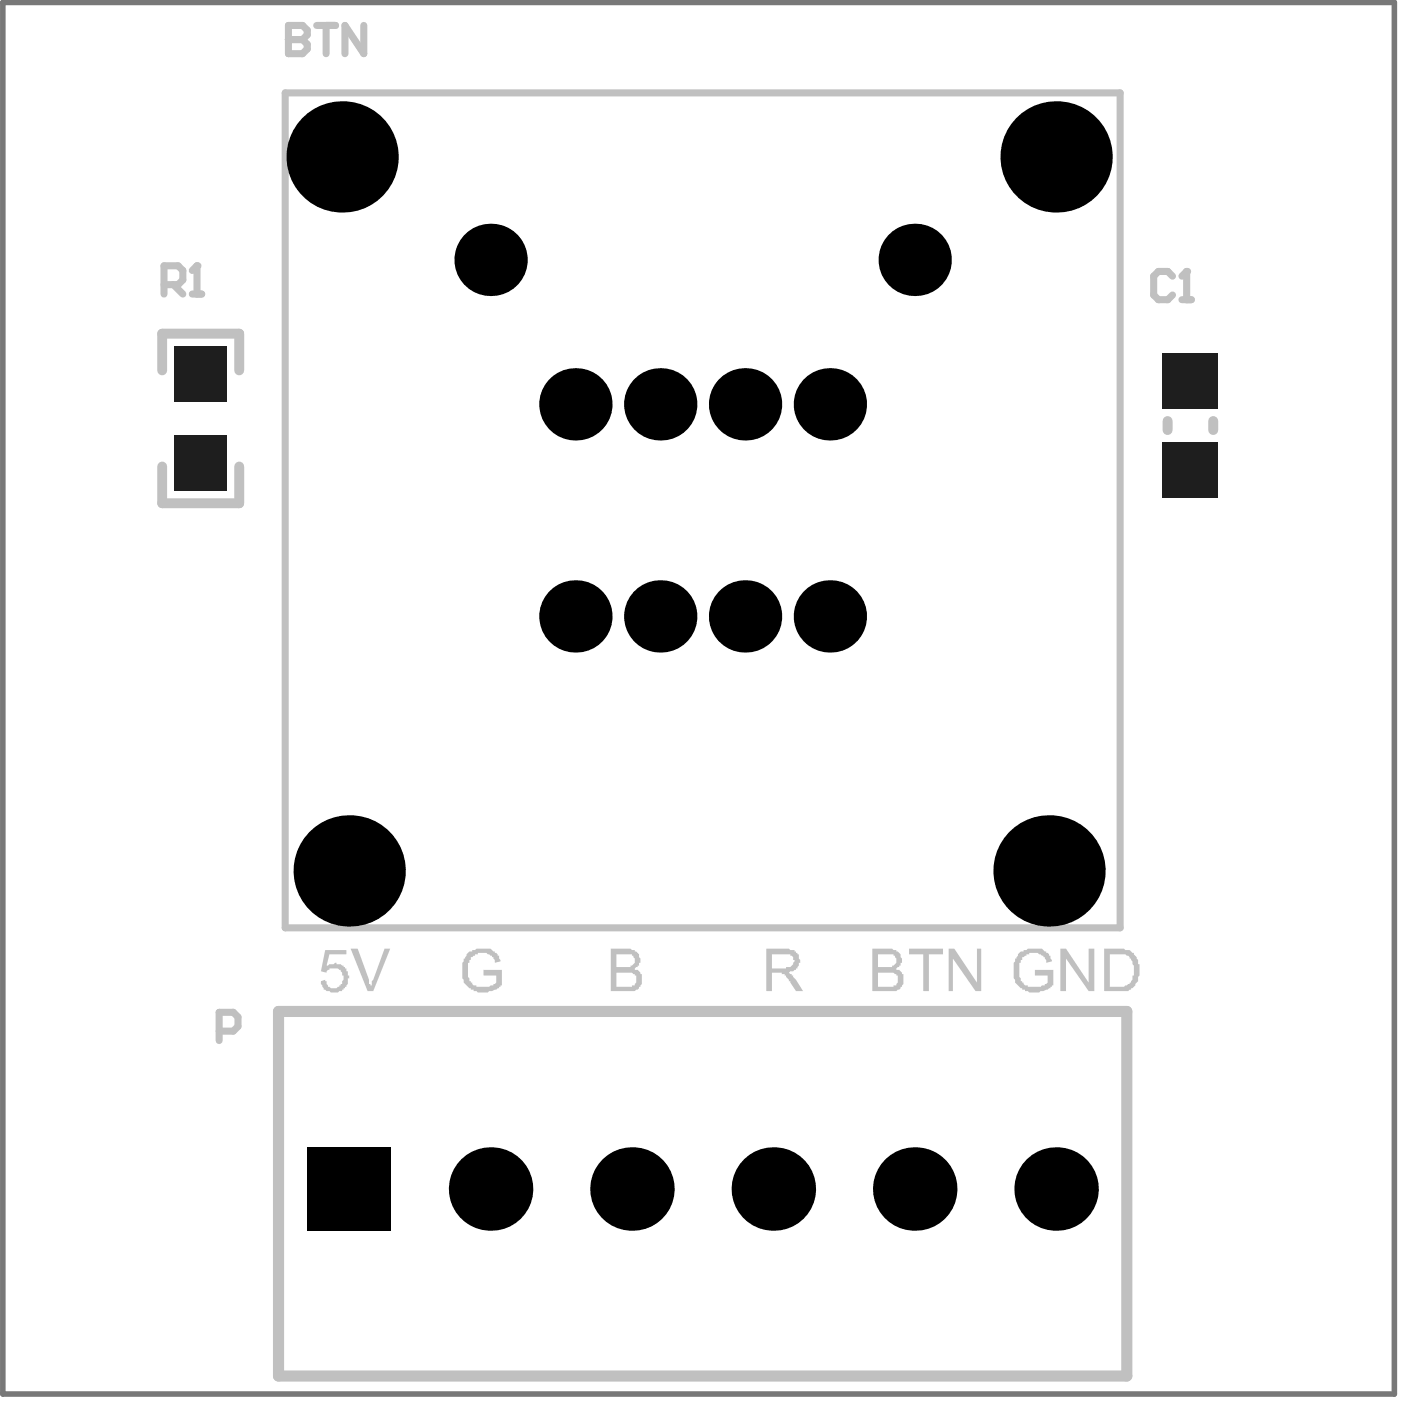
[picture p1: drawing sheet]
<svg xmlns="http://www.w3.org/2000/svg" width="84mm" height="84mm" viewBox="0 0 84 84" stroke-linecap="round" stroke-linejoin="round" font-family="sans-serif">
<path d="M.2 .1h83v83.1h-83z" fill="none" stroke="#787878" stroke-width=".33"/>
<path d="M9.7 22.1v-2.2h4.6v2.2M9.7 27.8v2.2h4.6v-2.2" fill="none" stroke="#c0c0c0" stroke-width=".59"/>
<path d="M69.7 25.1v.6M72.4 25.1v.6" fill="none" stroke="#c0c0c0" stroke-width=".6"/>
<path d="M16.6 60.4h50.6v21.7h-50.6z" fill="none" stroke="#c0c0c0" stroke-width=".66"/>
<path d="M9.8 17h.8l.3-.3v-.6l-.3-.2h-.8v1.6M10.3 17l.6 .5M11.5 17.5h.5M11.8 15.9v1.6M17 5.5h49.8v49.9h-49.8z" fill="none" stroke="#c0c0c0" stroke-width=".42"/>
<circle cx="11.8" cy="15.9" r=".21" fill="#c0c0c0"/>
<path d="M11.8 15.9l-.3 .2" fill="none" stroke="#c0c0c0" stroke-width=".42"/>
<g fill="#c0c0c0">
<path d="M27.9 56.9a1.49 1.49 0 0 1 1.5-.2v.1a.44 .44 0 0 1 .4 .4l.1 .2-.4 .1a.77 .77 0 0 0-1-.6l-.2 .1a.44 .44 0 0 0-.3 .5h-.1a1.32 1.32 0 0 0 .4 1.3 1.33 1.33 0 0 0 1.3-.2v-.4h-.7v-.3h1.1v.9a2.16 2.16 0 0 1-1.5 .4l-.1-.1a1.08 1.08 0 0 1-.8-1.3l.1-.6h.1z"/>
<path d="M36.8 57v.7h.7a.39 .39 0 0 0 .4-.3 .39 .39 0 0 0-.3-.4zM36.8 58v.9h.7a.42 .42 0 0 0 .5-.4v-.1a.35 .35 0 0 0-.5-.4zM36.4 56.6h1a.74 .74 0 0 1 .8 .9h-.1v.1l-.2 .3a.43 .43 0 0 1 .4 .5 .68 .68 0 0 1-.9 .7h-1z"/>
</g>
<path d="M70 16.5l-.3-.3h-.6l-.3 .3v1.1l.3 .3h.6l.3-.3M70.5 17.9h.6M70.8 16.2v1.7" fill="none" stroke="#c0c0c0" stroke-width=".42"/>
<circle cx="70.8" cy="16.2" r=".21" fill="#c0c0c0"/>
<path d="M70.8 16.2l-.3 .3M13.1 61.5h.8l.3-.2v-.6l-.3-.3h-.8v1.7" fill="none" stroke="#c0c0c0" stroke-width=".42"/>
<g fill="#c0c0c0">
<path d="M19.4 56.7h1.3v.3h-1l-.2 .6 .2-.1a.81 .81 0 0 1 1.1 .6v.3v.3l-.1 .1a.81 .81 0 0 1-1.1 .3h-.1a.66 .66 0 0 1-.3-.5l.2-.1 .1 .1a.44 .44 0 0 0 .3 .4 .44 .44 0 0 0 .5-.3h.1v-.1a.56 .56 0 0 0-.2-.7 .56 .56 0 0 0-.7 .1h-.3z"/>
<path d="M20.9 56.6h.4l.8 2.3 .8-2.3h.4l-1 2.5h-.4z"/>
</g>
<path d="M17.2 1.5v1.7h.9l.2-.3v-.3l-.2-.2h-.9" fill="none" stroke="#c0c0c0" stroke-width=".42"/>
<circle cx="17.2" cy="2.4" r=".21" fill="#c0c0c0"/>
<path d="M17.2 1.5h.9l.2 .3v.3l-.2 .3h-.9M18.9 1.5h1.1M19.5 1.5v1.7M21.7 1.5v1.7l-1.1-1.7v1.7" fill="none" stroke="#c0c0c0" stroke-width=".42"/>
<g fill="#c0c0c0">
<path d="M54.3 56.6h2v.4h-.9v2.1h-.3v-2.1h-.8z"/>
<path d="M56.6 56.6h.4l1.3 2v-2h.3v2.5h-.4l-1.3-1.9v1.9h-.3z"/>
<path d="M60.9 56.8h.2a.63 .63 0 0 1 .7-.2 .78 .78 0 0 1 .8 .4h.1l.1 .4-.4 .1a.77 .77 0 0 0-1-.6l-.1 .1a.44 .44 0 0 0-.4 .5h-.1a1.32 1.32 0 0 0 .4 1.3h.1a1.33 1.33 0 0 0 1.2-.2v-.4h-.7v-.3h1.1v.9a2.16 2.16 0 0 1-1.5 .4l-.1-.1a1.08 1.08 0 0 1-.8-1.3l.1-.6h.1z"/>
<path d="M63.3 56.6h.3l1.4 2v-2h.3v2.5h-.3l-1.4-1.9v1.9h-.3z"/>
<path d="M46.1 57v.8h.8v-.1a.39 .39 0 0 0 .4-.1 .39 .39 0 0 0 0-.5l-.1-.1zM45.7 56.6h1.4l.2 .1a.66 .66 0 0 1 .3 1l-.1 .2-.5 .1 .3 .2 .6 .9h-.4l-.6-.9-.2-.1v-.1h-.6v1.1h-.4z"/>
<path d="M52.4 57v.7h.7a.39 .39 0 0 0 .4-.3 .39 .39 0 0 0-.3-.4zM52.4 58v.9h.8a.42 .42 0 0 0 .4-.4v-.1a.35 .35 0 0 0-.5-.4zM52.1 56.6h.9a.74 .74 0 0 1 .8 .9h-.1v.1l-.2 .3a.43 .43 0 0 1 .4 .5 .68 .68 0 0 1-.9 .7h-.9z"/>
<path d="M66.2 57v1.9h.9l.3-.2 .1-.1a1.28 1.28 0 0 0-.2-1.6h-.1zM65.9 56.6h1a1.01 1.01 0 0 1 1 .9h.1v.5a1.21 1.21 0 0 1-.8 1.1h-1.3z"/>
</g>
<g fill="none" stroke="#c0c0c0" stroke-width=".42">
<circle cx="20.8" cy="9.4" r="2.49"/>
<circle cx="63" cy="9.4" r="2.49"/>
<circle cx="20.8" cy="51.6" r="2.49"/>
<circle cx="63" cy="51.6" r="2.49"/>
</g>
<g fill="#000">
<circle cx="20.4" cy="9.4" r="3.3"/>
<circle cx="29.3" cy="15.5" r="2.16"/>
<circle cx="54.6" cy="15.5" r="2.16"/>
<circle cx="63" cy="9.4" r="3.3"/>
<circle cx="34.3" cy="36.8" r="2.16"/>
<circle cx="34.3" cy="24.1" r="2.16"/>
<circle cx="39.4" cy="36.8" r="2.16"/>
<circle cx="39.4" cy="24.1" r="2.16"/>
<circle cx="44.5" cy="24.1" r="2.16"/>
<circle cx="44.5" cy="36.8" r="2.16"/>
<circle cx="49.5" cy="36.8" r="2.16"/>
<circle cx="49.5" cy="24.1" r="2.16"/>
<circle cx="20.8" cy="52" r="3.3"/>
<circle cx="62.6" cy="52" r="3.3"/>
<circle cx="29.3" cy="71" r="2.49"/>
<circle cx="37.7" cy="71" r="2.49"/>
<circle cx="46.2" cy="71" r="2.49"/>
<circle cx="54.6" cy="71" r="2.49"/>
<circle cx="63" cy="71" r="2.49"/>
</g>
<path d="M18.3 68.5h5v4.9h-5z" fill-rule="evenodd" fill="#000"/>
<g fill="#1e1e1e">
<path d="M69.4 21.1h3.3v3.3h-3.3z" fill-rule="evenodd"/>
<path d="M69.4 26.4h3.3v3.3h-3.3z" fill-rule="evenodd"/>
<path d="M10.4 20.7h3.2v3.3h-3.2z" fill-rule="evenodd"/>
<path d="M10.4 26h3.2v3.3h-3.2z" fill-rule="evenodd"/>
</g>
</svg>
